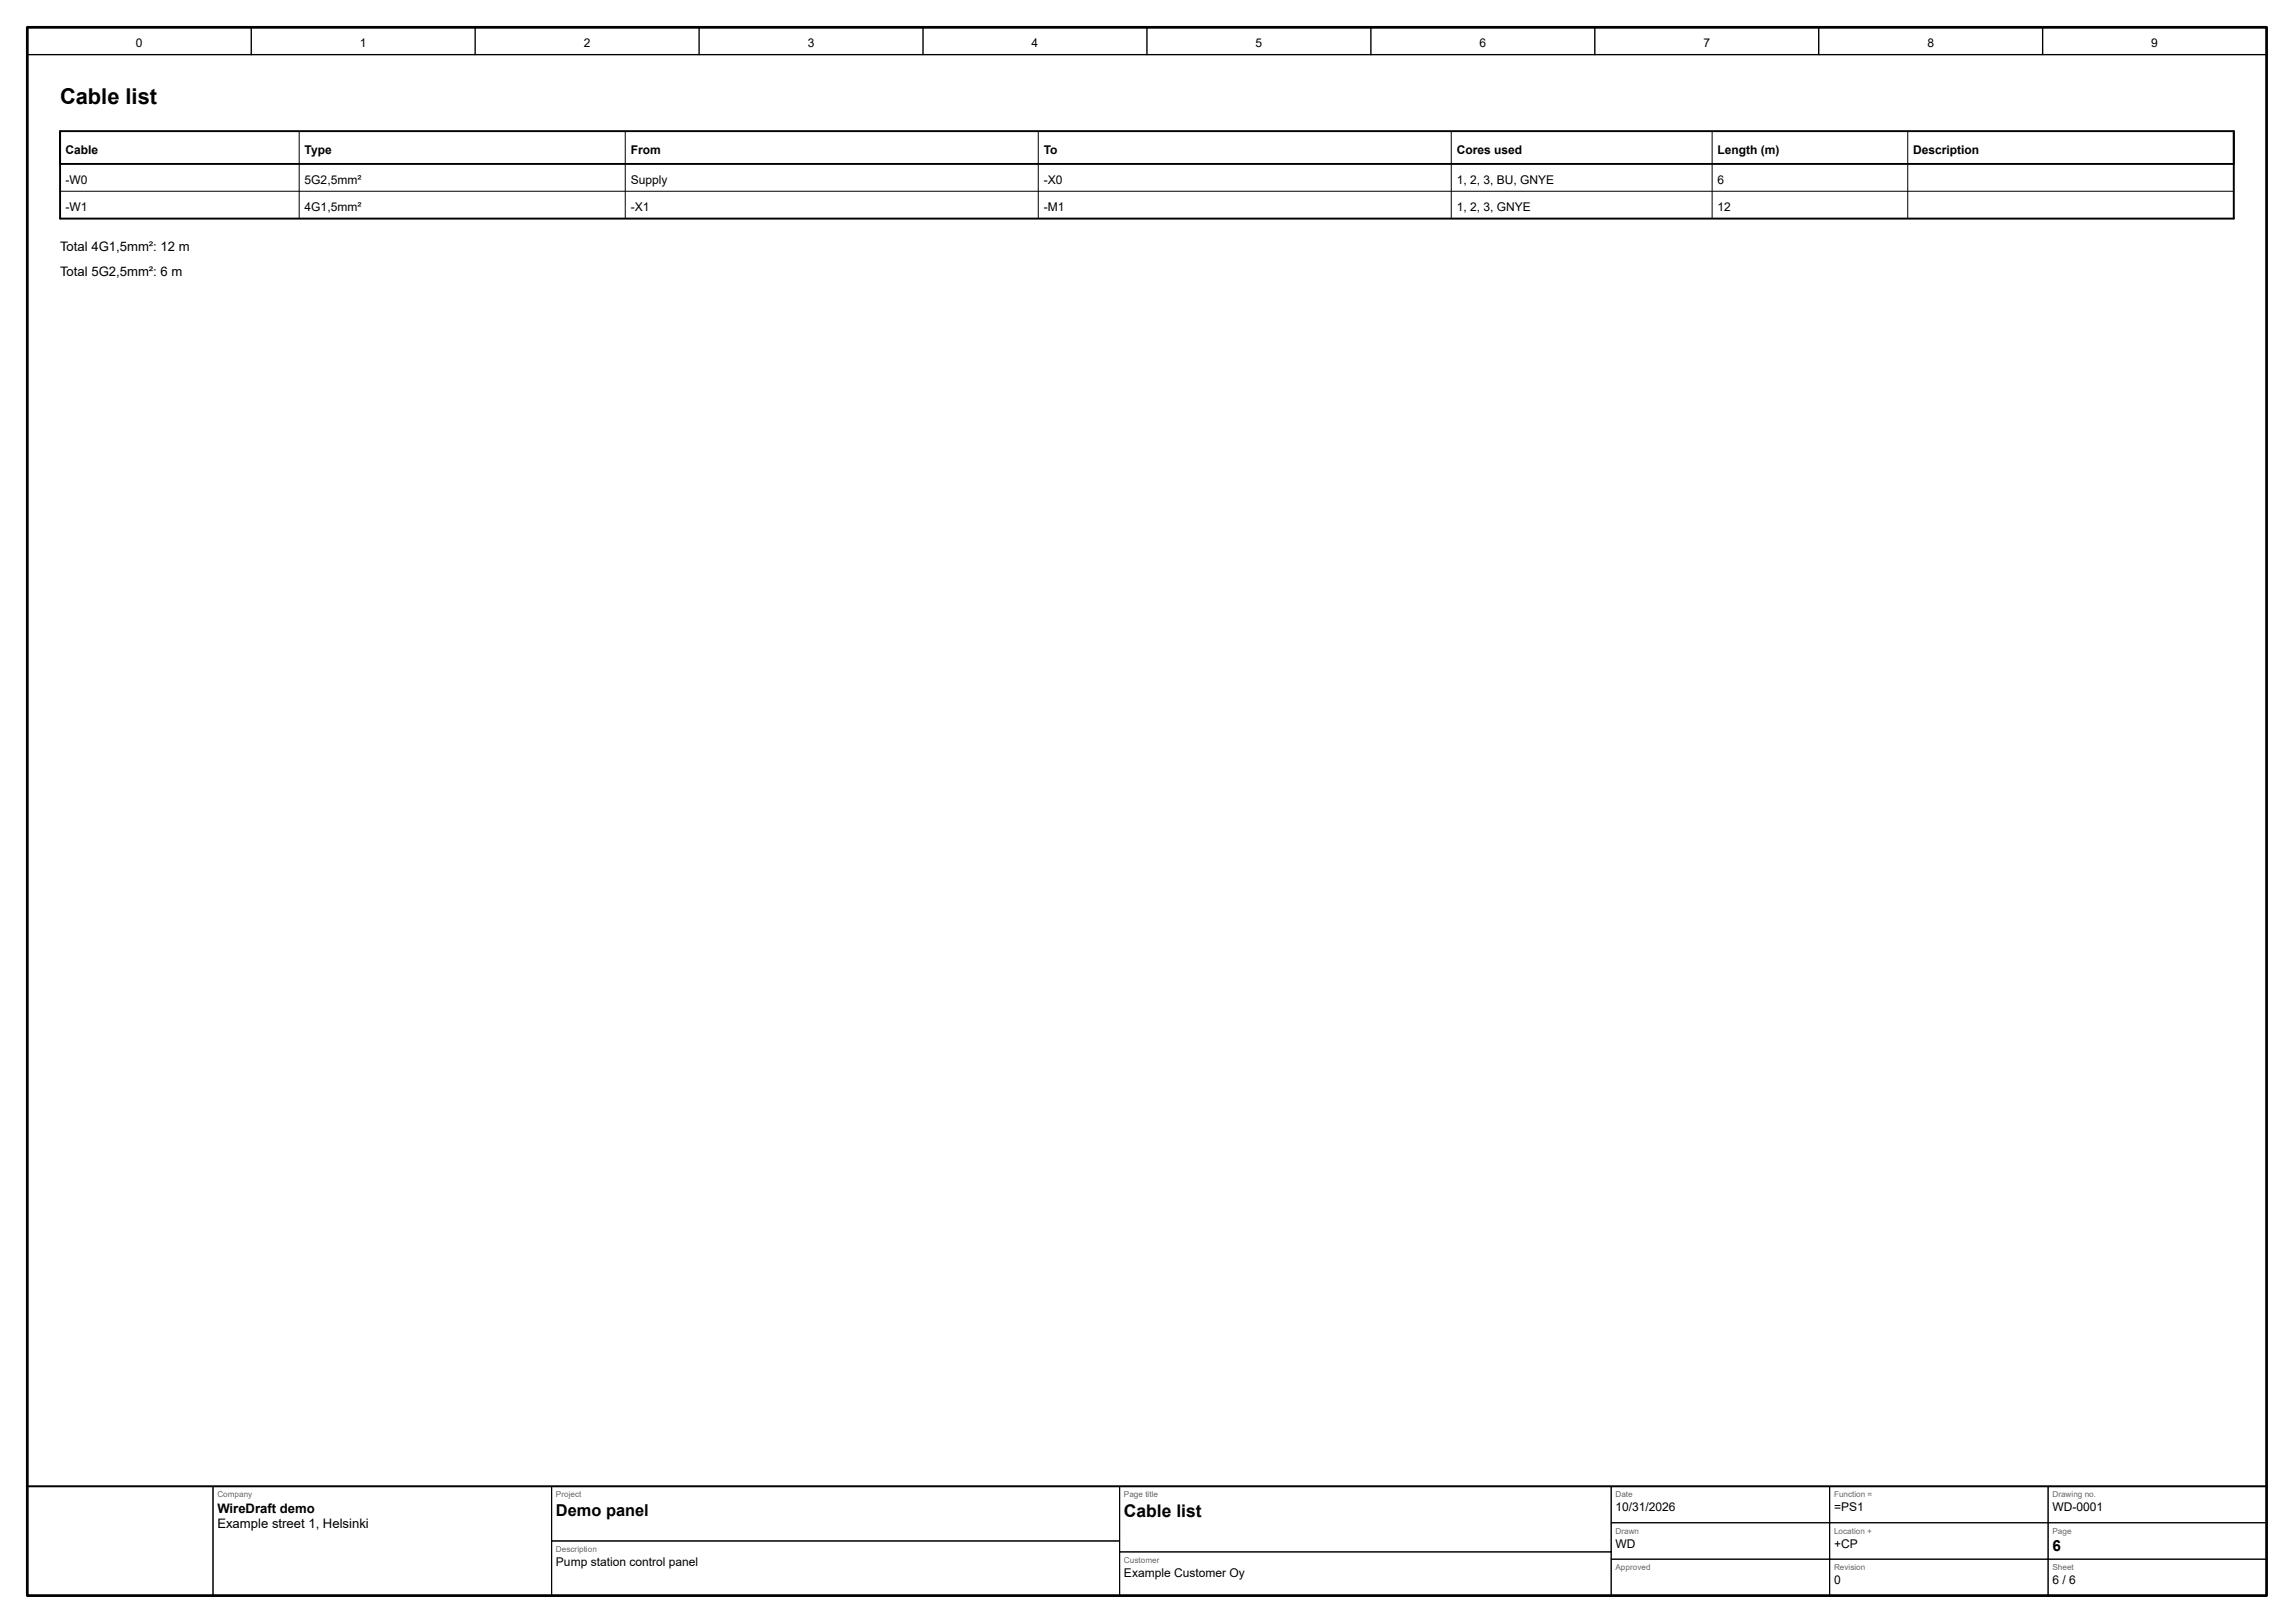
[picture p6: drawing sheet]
<svg xmlns="http://www.w3.org/2000/svg" width="420mm" height="297mm" viewBox="0 0 420 297" stroke-linecap="round" stroke-linejoin="round" font-family="sans-serif">
<defs><g id="words">
<text font-size="4" x="11" y="19">Cable list</text>
<text font-size="3.2" x="205.8" y="277.6">Cable list</text>
<text font-size="3" x="101.8" y="277.4">Demo panel</text>
<text font-size="2.8" x="375.8" y="283.9">6</text>
<g font-size="2.4">
<text x="11" y="46">Total 4G1,5mm²: 12 m</text>
<text x="11" y="50.5">Total 5G2,5mm²: 6 m</text>
<text x="39.8" y="276.8">WireDraft demo</text>
<text x="39.8" y="279.6">Example street 1, Helsinki</text>
</g>
<g font-size="2.2">
<text x="24.9" y="8.6">0</text>
<text x="65.9" y="8.6">1</text>
<text x="106.9" y="8.6">2</text>
<text x="147.9" y="8.6">3</text>
<text x="188.9" y="8.6">4</text>
<text x="229.9" y="8.6">5</text>
<text x="270.9" y="8.6">6</text>
<text x="311.9" y="8.6">7</text>
<text x="352.9" y="8.6">8</text>
<text x="393.9" y="8.6">9</text>
<text x="12" y="28.2">Cable</text>
<text x="55.8" y="28.2">Type</text>
<text x="115.5" y="28.2">From</text>
<text x="191.1" y="28.2">To</text>
<text x="266.7" y="28.2">Cores used</text>
<text x="314.5" y="28.2">Length (m)</text>
<text x="350.3" y="28.2">Description</text>
<text x="12" y="33.6">-W0</text>
<text x="55.8" y="33.6">5G2,5mm²</text>
<text x="115.5" y="33.6">Supply</text>
<text x="191.1" y="33.6">-X0</text>
<text x="266.7" y="33.6">1, 2, 3, BU, GNYE</text>
<text x="314.5" y="33.6">6</text>
<text x="12" y="38.6">-W1</text>
<text x="55.8" y="38.6">4G1,5mm²</text>
<text x="115.5" y="38.6">-X1</text>
<text x="191.1" y="38.6">-M1</text>
<text x="266.7" y="38.6">1, 2, 3, GNYE</text>
<text x="314.5" y="38.6">12</text>
<text x="295.8" y="276.6">10/31/2026</text>
<text x="335.8" y="276.6">=PS1</text>
<text x="375.8" y="276.6">WD-0001</text>
<text x="101.8" y="286.6">Pump station control panel</text>
<text x="295.8" y="283.3">WD</text>
<text x="335.8" y="283.3">+CP</text>
<text x="205.8" y="288.6">Example Customer Oy</text>
<text x="335.8" y="289.9">0</text>
<text x="375.8" y="289.9">6 / 6</text>
</g>
<g font-size="1.5" fill="#666">
<text x="39.8" y="274">Company</text>
<text x="101.8" y="274">Project</text>
<text x="205.8" y="274">Page title</text>
<text x="295.8" y="274">Date</text>
<text x="335.8" y="274">Function =</text>
<text x="375.8" y="274">Drawing no.</text>
<text x="295.8" y="280.7">Drawn</text>
<text x="335.8" y="280.7">Location +</text>
<text x="375.8" y="280.7">Page</text>
<text x="101.8" y="284">Description</text>
<text x="205.8" y="286">Customer</text>
<text x="295.8" y="287.3">Approved</text>
<text x="335.8" y="287.3">Revision</text>
<text x="375.8" y="287.3">Sheet</text>
</g>
</g></defs>
<path d="M5 5h410v287h-410z" fill="none" stroke="#000" stroke-width=".5"/>
<path d="M5 10h410M46 5v5M87 5v5M128 5v5M169 5v5M210 5v5M251 5v5M292 5v5M333 5v5M374 5v5" fill="none" stroke="#000" stroke-width=".25"/>
<path d="M11 24h398v6h-398zM11 24v16h398v-16M5 272h410" fill="none" stroke="#000" stroke-width=".35"/>
<g fill="none" stroke="#000" stroke-width=".18">
<path d="M11 35h398M54.8 24v16M114.5 24v16M190.1 24v16M265.7 24v16M313.5 24v16M349.3 24v16M11 40h398M5 272h34v20h-34zM39 272h62v20h-62zM101 272h104v10h-104zM205 272h90v12h-90z"/>
<path d="M295 272h40v6.7h-40zM295 278.7h40v6.6h-40zM335 272h40v6.7h-40zM335 278.7h40v6.6h-40zM375 272h40v6.7h-40zM375 278.7h40v6.6h-40zM101 282h104v10h-104zM205 284h90v8h-90zM295 285.3h40v6.7h-40zM335 285.3h40v6.7h-40zM375 285.3h40v6.7h-40z"/>
</g>
<use href="#words"/>
</svg>
